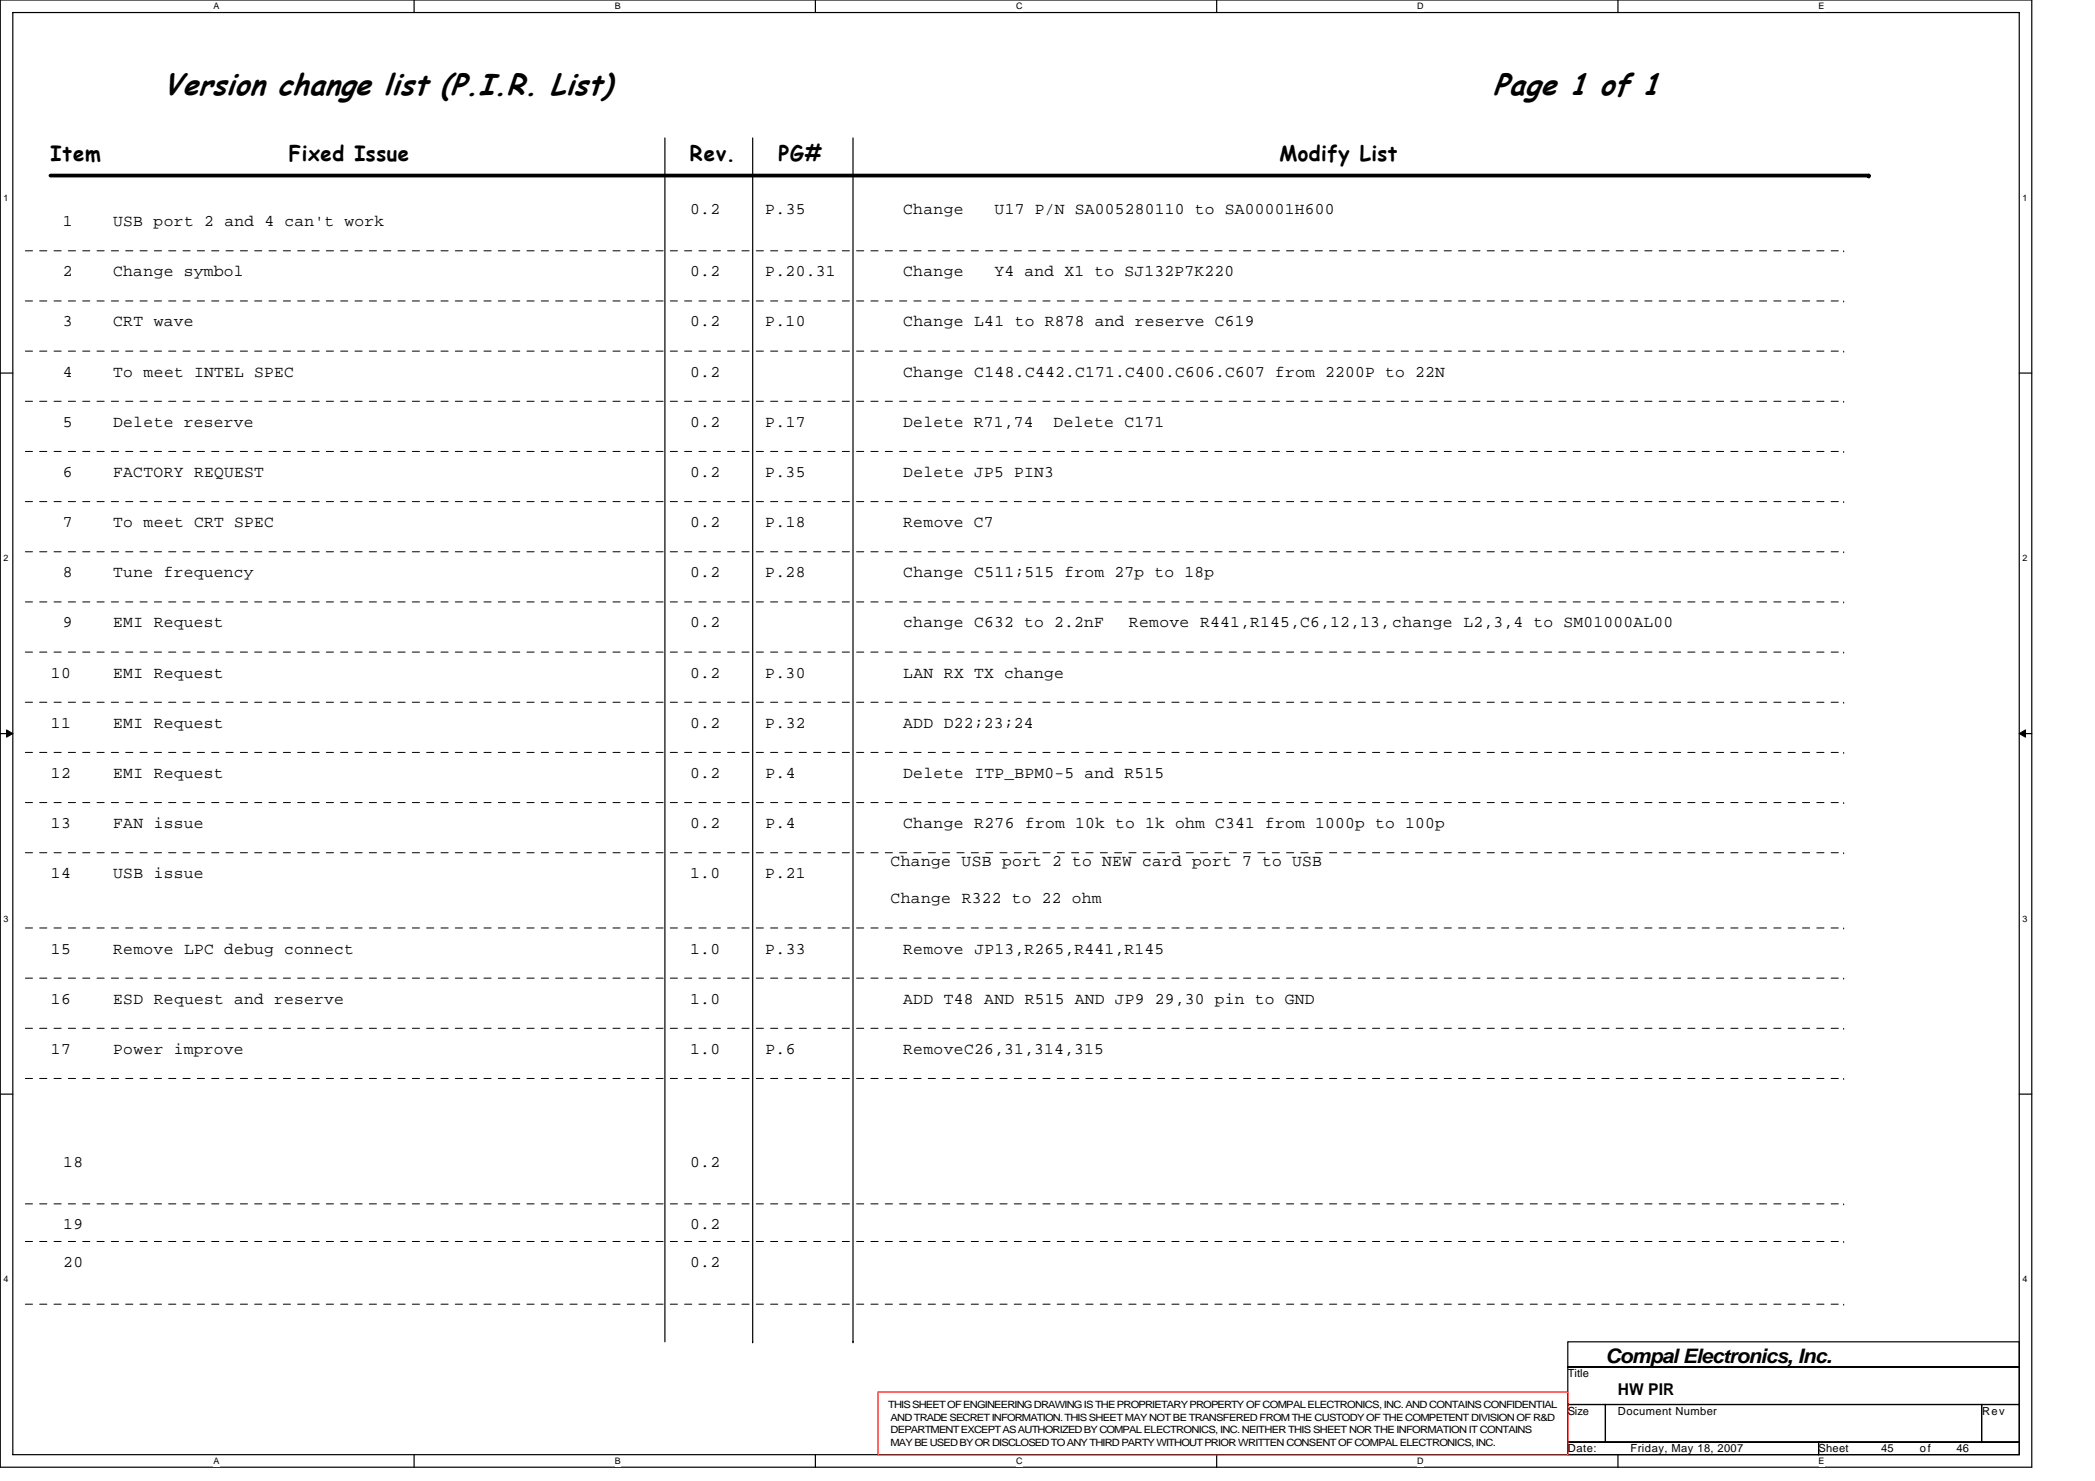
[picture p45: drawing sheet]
<svg xmlns="http://www.w3.org/2000/svg" width="297mm" height="210mm" viewBox="0 0 297 210" stroke-linecap="round" stroke-linejoin="round" font-family="sans-serif">
<defs><g id="words">
<g font-size="4.3">
<text x="23.2" y="13.4">Version change list (P.I.R. List)</text>
<text x="211.7" y="13.4">Page 1 of 1</text>
</g>
<g font-size="3">
<text x="7.2" y="22.9">Item</text>
<text x="41" y="22.9">Fixed Issue</text>
<text x="97.8" y="22.9">Rev.</text>
<text x="110.4" y="22.9">PG#</text>
<text x="181.4" y="22.9">Modify List</text>
</g>
<text font-size="2.8" x="227.6" y="193.2">Compal Electronics, Inc.</text>
<g font-size="2.3">
<text x="8.9" y="32.1">1</text>
<text x="16" y="32.1">USB port 2 and 4 can't work</text>
<text x="97.9" y="30.3">0.2</text>
<text x="108.5" y="30.3">P.35</text>
<text x="128.1" y="30.3">Change</text>
<text x="141" y="30.3">U17 P/N SA005280110 to SA00001H600</text>
<text x="8.9" y="39.2">2</text>
<text x="16" y="39.2">Change symbol</text>
<text x="97.9" y="39.2">0.2</text>
<text x="108.5" y="39.2">P.20.31</text>
<text x="128.1" y="39.2">Change</text>
<text x="141" y="39.2">Y4 and X1 to SJ132P7K220</text>
<text x="8.9" y="46.3">3</text>
<text x="16" y="46.3">CRT wave</text>
<text x="97.9" y="46.3">0.2</text>
<text x="108.5" y="46.3">P.10</text>
<text x="128.1" y="46.3">Change L41 to R878 and reserve C619</text>
<text x="8.9" y="53.4">4</text>
<text x="16" y="53.4">To meet INTEL SPEC</text>
<text x="97.9" y="53.4">0.2</text>
<text x="128.1" y="53.4">Change C148.C442.C171.C400.C606.C607 from 2200P to 22N</text>
<text x="8.9" y="60.5">5</text>
<text x="16" y="60.5">Delete reserve</text>
<text x="97.9" y="60.5">0.2</text>
<text x="108.5" y="60.5">P.17</text>
<text x="128.1" y="60.5">Delete R71,74</text>
<text x="149.4" y="60.5">Delete C171</text>
<text x="8.9" y="67.6">6</text>
<text x="16" y="67.6">FACTORY REQUEST</text>
<text x="97.9" y="67.6">0.2</text>
<text x="108.5" y="67.6">P.35</text>
<text x="128.1" y="67.6">Delete JP5 PIN3</text>
<text x="8.9" y="74.7">7</text>
<text x="16" y="74.7">To meet CRT SPEC</text>
<text x="97.9" y="74.7">0.2</text>
<text x="108.5" y="74.7">P.18</text>
<text x="128.1" y="74.7">Remove C7</text>
<text x="8.9" y="81.9">8</text>
<text x="16" y="81.9">Tune frequency</text>
<text x="97.9" y="81.9">0.2</text>
<text x="108.5" y="81.9">P.28</text>
<text x="128.1" y="81.9">Change C511;515 from 27p to 18p</text>
<text x="8.9" y="89">9</text>
<text x="16" y="89">EMI Request</text>
<text x="97.9" y="89">0.2</text>
<text x="128.1" y="89">change C632 to 2.2nF</text>
<text x="160.1" y="89">Remove R441,R145,C6,12,13,change L2,3,4 to SM01000AL00</text>
<text x="7.2" y="96.1">10</text>
<text x="16" y="96.1">EMI Request</text>
<text x="97.9" y="96.1">0.2</text>
<text x="108.5" y="96.1">P.30</text>
<text x="128.1" y="96.1">LAN RX TX change</text>
<text x="7.2" y="103.2">11</text>
<text x="16" y="103.2">EMI Request</text>
<text x="97.9" y="103.2">0.2</text>
<text x="108.5" y="103.2">P.32</text>
<text x="128.1" y="103.2">ADD D22;23;24</text>
<text x="7.2" y="110.3">12</text>
<text x="16" y="110.3">EMI Request</text>
<text x="97.9" y="110.3">0.2</text>
<text x="108.5" y="110.3">P.4</text>
<text x="128.1" y="110.3">Delete ITP_BPM0-5 and R515</text>
<text x="7.2" y="117.4">13</text>
<text x="16" y="117.4">FAN issue</text>
<text x="97.9" y="117.4">0.2</text>
<text x="108.5" y="117.4">P.4</text>
<text x="128.1" y="117.4">Change R276 from 10k to 1k ohm C341 from 1000p to 100p</text>
<text x="7.2" y="124.5">14</text>
<text x="16" y="124.5">USB issue</text>
<text x="97.9" y="124.5">1.0</text>
<text x="108.5" y="124.5">P.21</text>
<text x="126.3" y="122.7">Change USB port 2 to NEW card port 7 to USB</text>
<text x="126.3" y="128.1">Change R322 to 22 ohm</text>
<text x="7.2" y="135.2">15</text>
<text x="16" y="135.2">Remove LPC debug connect</text>
<text x="97.9" y="135.2">1.0</text>
<text x="108.5" y="135.2">P.33</text>
<text x="128.1" y="135.2">Remove JP13,R265,R441,R145</text>
<text x="7.2" y="142.3">16</text>
<text x="16" y="142.3">ESD Request and reserve</text>
<text x="97.9" y="142.3">1.0</text>
<text x="128.1" y="142.3">ADD T48 AND R515 AND JP9 29,30 pin to GND</text>
<text x="7.2" y="149.4">17</text>
<text x="16" y="149.4">Power improve</text>
<text x="97.9" y="149.4">1.0</text>
<text x="108.5" y="149.4">P.6</text>
<text x="128.1" y="149.4">RemoveC26,31,314,315</text>
<text x="9" y="165.4">18</text>
<text x="97.9" y="165.4">0.2</text>
<text x="9" y="174.3">19</text>
<text x="9" y="179.6">20</text>
<text x="97.9" y="179.6">0.2</text>
<text x="97.9" y="174.3">0.2</text>
<text x="229.4" y="197.7">HW PIR</text>
</g>
<g font-size="1.6">
<text x="222.3" y="195.2">Title</text>
<text x="222.3" y="200.6">Size</text>
<text x="229.4" y="200.6">Document Number</text>
<text x="281" y="200.6">Rev</text>
<text x="222.3" y="205.9">Date:</text>
<text x="231.2" y="205.9">Friday, May 18, 2007</text>
<text x="257.8" y="205.9">Sheet</text>
<text x="266.7" y="205.9">45</text>
<text x="272.2" y="205.9">of</text>
<text x="277.4" y="205.9">46</text>
</g>
<g font-size="1.4">
<text x="125.9" y="199.7">THIS SHEET OF ENGINEERING DRAWING IS THE PROPRIETARY PROPERTY OF COMPAL ELECTRONICS, INC. AND CONTAINS CONFIDENTIAL</text>
<text x="126.3" y="203.2">DEPARTMENT EXCEPT AS AUTHORIZED BY COMPAL ELECTRONICS, INC. NEITHER THIS SHEET NOR THE INFORMATION IT CONTAINS</text>
<text x="126.3" y="201.5">AND TRADE SECRET INFORMATION. THIS SHEET MAY NOT BE TRANSFERED FROM THE CUSTODY OF THE COMPETENT DIVISION OF R&amp;D</text>
<text x="126.3" y="205">MAY BE USED BY OR DISCLOSED TO ANY THIRD PARTY WITHOUT PRIOR WRITTEN CONSENT OFCOMPAL ELECTRONICS, INC.</text>
</g>
<g font-size="1.3">
<text x="30.3" y="1.3">A</text>
<text x="87.2" y="1.3">B</text>
<text x="144.1" y="1.3">C</text>
<text x="201" y="1.3">D</text>
<text x="257.8" y="1.3">E</text>
<text x=".5" y="28.5">1</text>
<text x="286.7" y="28.5">1</text>
<text x=".5" y="79.6">2</text>
<text x="286.7" y="79.6">2</text>
<text x=".5" y="130.7">3</text>
<text x="286.7" y="130.7">3</text>
<text x=".5" y="181.8">4</text>
<text x="286.7" y="181.8">4</text>
<text x="30.3" y="207.6">A</text>
<text x="87.2" y="207.6">B</text>
<text x="144.1" y="207.6">C</text>
<text x="201" y="207.6">D</text>
<text x="257.8" y="207.6">E</text>
</g>
</g></defs>
<path d="M0 0h288.1v208h-288.1zM1.8 1.8h284.5v204.4h-284.5z" fill="none" stroke="#000" stroke-width=".17"/>
<g fill="#fff">
<path d="M30.2 .2h.9v1.4h-.9z"/>
<path d="M30.2 206.4h.9v1.5h-.9z"/>
</g>
<path d="M58.7 0v1.8M58.7 206.2v1.8" fill="none" stroke="#000" stroke-width=".17"/>
<g fill="#fff">
<path d="M87.2 .2h.8v1.4h-.8z"/>
<path d="M87.2 206.4h.8v1.5h-.8z"/>
</g>
<path d="M115.6 0v1.8M115.6 206.2v1.8" fill="none" stroke="#000" stroke-width=".17"/>
<g fill="#fff">
<path d="M144.1 .2h.9v1.4h-.9z"/>
<path d="M144.1 206.4h.9v1.5h-.9z"/>
</g>
<path d="M172.5 0v1.8M172.5 206.2v1.8" fill="none" stroke="#000" stroke-width=".17"/>
<g fill="#fff">
<path d="M201 .2h.9v1.4h-.9z"/>
<path d="M201 206.4h.9v1.5h-.9z"/>
</g>
<path d="M229.4 0v1.8M229.4 206.2v1.8" fill="none" stroke="#000" stroke-width=".17"/>
<g fill="#fff">
<path d="M257.8 .2h.9v1.4h-.9z"/>
<path d="M257.8 206.4h.9v1.5h-.9z"/>
<path d="M.5 27.3h.7v1.4h-.7z"/>
<path d="M286.7 27.3h.7v1.4h-.7z"/>
<path d="M.5 78.4h.7v1.5h-.7z"/>
<path d="M286.7 78.4h.7v1.5h-.7z"/>
</g>
<path d="M0 52.9h1.8M286.3 52.9h1.8" fill="none" stroke="#000" stroke-width=".17"/>
<g fill="#fff">
<path d="M.5 129.6h.7v1.4h-.7z"/>
<path d="M286.7 129.6h.7v1.4h-.7z"/>
</g>
<path d="M0 104h1.8M286.3 104h1.8" fill="none" stroke="#000" stroke-width=".17"/>
<path d="M.9 103.5l.9 .5-.9 .5zM286.3 104l.9-.5v1z" fill="#000" stroke="#000" stroke-width=".14"/>
<g fill="#fff">
<path d="M.5 180.7h.7v1.4h-.7z"/>
<path d="M286.7 180.7h.7v1.4h-.7z"/>
</g>
<g fill="none" stroke="#000" stroke-width=".17">
<path d="M94.3 19.6v170.6M106.7 19.6v170.6M120.9 19.6v170.6M0 155.1h1.8M286.3 155.1h1.8M106.7 190.2h.1M120.9 190.2h.1M222.3 190.2h64v3.6h-64zM222.3 193.8h64v5.3h-64zM222.3 199.1h5.3v5.4h-5.3zM227.6 199.1h53.4v5.4h-53.4zM281 199.1h5.3v5.4h-5.3z"/>
<path d="M222.3 204.5h35.5v1.7h-35.5zM257.8 204.5h28.5v1.7h-28.5z"/>
</g>
<path d="M7.2 24.9h257.8M265 24.9h.1" fill="none" stroke="#000" stroke-width=".53"/>
<path d="M124.5 197.4h97.8v8.8h-97.8z" fill="none" stroke="#f00" stroke-width=".17"/>
<g fill="none" stroke="#000" stroke-width=".14" stroke-dasharray="1 1 1 1 1 1 1 1">
<path d="M3.6 35.6h257.8M261.4 35.6h.1M3.6 42.7h257.8M3.6 49.8h257.8M3.6 56.9h257.8M261.4 42.7h.1M261.4 49.8h.1M261.4 56.9h.1M3.6 64h257.8M3.6 71.1h257.8M3.6 78.2h257.8M261.4 64h.1"/>
<path d="M261.4 71.1h.1M261.4 78.2h.1M3.6 85.3h257.8M3.6 92.5h257.8M3.6 99.6h257.8M261.4 85.3h.1M261.4 92.5h.1M261.4 99.6h.1M3.6 106.7h257.8M3.6 113.8h257.8M261.4 106.7h.1M261.4 113.8h.1"/>
<path d="M3.6 131.6h257.8M3.6 138.7h257.8M3.6 120.9h257.8M261.4 131.6h.1M261.4 138.7h.1M261.4 120.9h.1M3.6 145.8h257.8M3.6 152.9h257.8M261.4 145.8h.1M261.4 152.9h.1M3.6 176h257.8M3.6 170.7h257.8"/>
<path d="M261.4 176h.1M261.4 170.7h.1M3.6 184.9h257.8M261.4 184.9h.1"/>
</g>
<use href="#words"/>
</svg>
